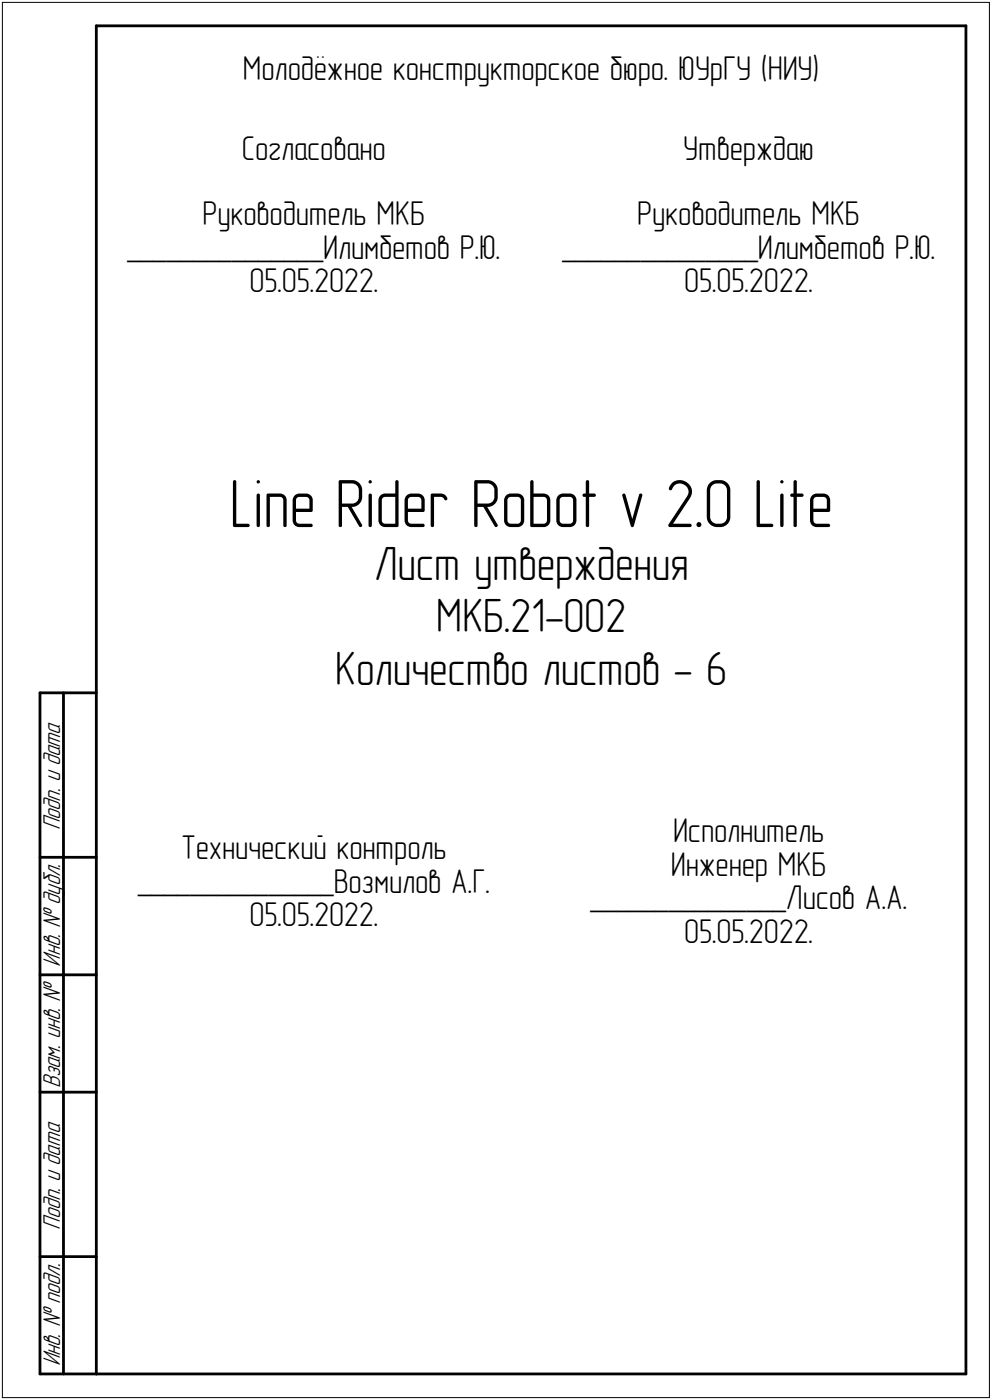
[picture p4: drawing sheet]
<svg xmlns="http://www.w3.org/2000/svg" width="211mm" height="298mm" viewBox="0 0 211 298" stroke-linecap="round" stroke-linejoin="round" font-family="sans-serif">
<defs><g id="words">
<text font-size="14.6" x="48.8" y="112.2">Line Rider Robot v 2.0 Lite</text>
<g font-size="10.2">
<text x="79.6" y="123.4">Лист утверждения</text>
<text x="92.8" y="134.6">МКБ.21-002</text>
<text x="71.3" y="145.9">Количество листов - 6</text>
</g>
<g font-size="7.3">
<text x="51.7" y="17">Молодёжное конструкторское бюро. ЮУрГУ (НИУ)</text>
<text x="51.5" y="34">Согласовано</text>
<text x="145.4" y="34">Утверждаю</text>
<text x="43.1" y="47.9">Руководитель МКБ</text>
<text x="135.6" y="47.9">Руководитель МКБ</text>
<text x="27.1" y="55">_______________Илимбетов Р.Ю.</text>
<text x="119.6" y="55">_______________Илимбетов Р.Ю.</text>
<text x="53.1" y="62.2">05.05.2022.</text>
<text x="145.6" y="62.2">05.05.2022.</text>
<text x="143.2" y="179.3">Исполнитель</text>
<text x="38.5" y="182.9">Технический контроль</text>
<text x="29.3" y="190">_______________Возмилов А.Г.</text>
<text x="142.7" y="186.5">Инженер МКБ</text>
<text x="53.1" y="197.2">05.05.2022.</text>
<text x="125.5" y="193.6">_______________Лисов А.А.</text>
<text x="145.6" y="200.7">05.05.2022.</text>
</g>
<g font-size="5.5">
<text x="12.8" y="176.7" transform="rotate(-90 12.8 176.7)">Подп. и дата</text>
<text x="12.8" y="205.8" transform="rotate(-90 12.8 205.8)">Инв. № дубл.</text>
<text x="12.8" y="231.6" transform="rotate(-90 12.8 231.6)">Взам. инв. №</text>
<text x="12.8" y="261.7" transform="rotate(-90 12.8 261.7)">Подп. и дата</text>
<text x="12.8" y="290.8" transform="rotate(-90 12.8 290.8)">Инв. № подл.</text>
</g>
</g></defs>
<path d="M.5 .5v297zM.5 .5h210zM210.5 .5v297zM.5 297.5h210z" fill="none" stroke="#000" stroke-width=".21"/>
<path d="M20.5 5.5v287zM20.5 5.5h185zM205.5 5.5v287zM8.5 147.5v145zM8.5 147.5h12zM13.5 147.5v145zM8.5 182.5h12zM8.5 207.5h12zM8.5 232.5h12zM8.5 267.5h12zM8.5 292.5h12zM20.5 292.5h185z" fill="none" stroke="#000" stroke-width=".59"/>
<use href="#words"/>
</svg>
